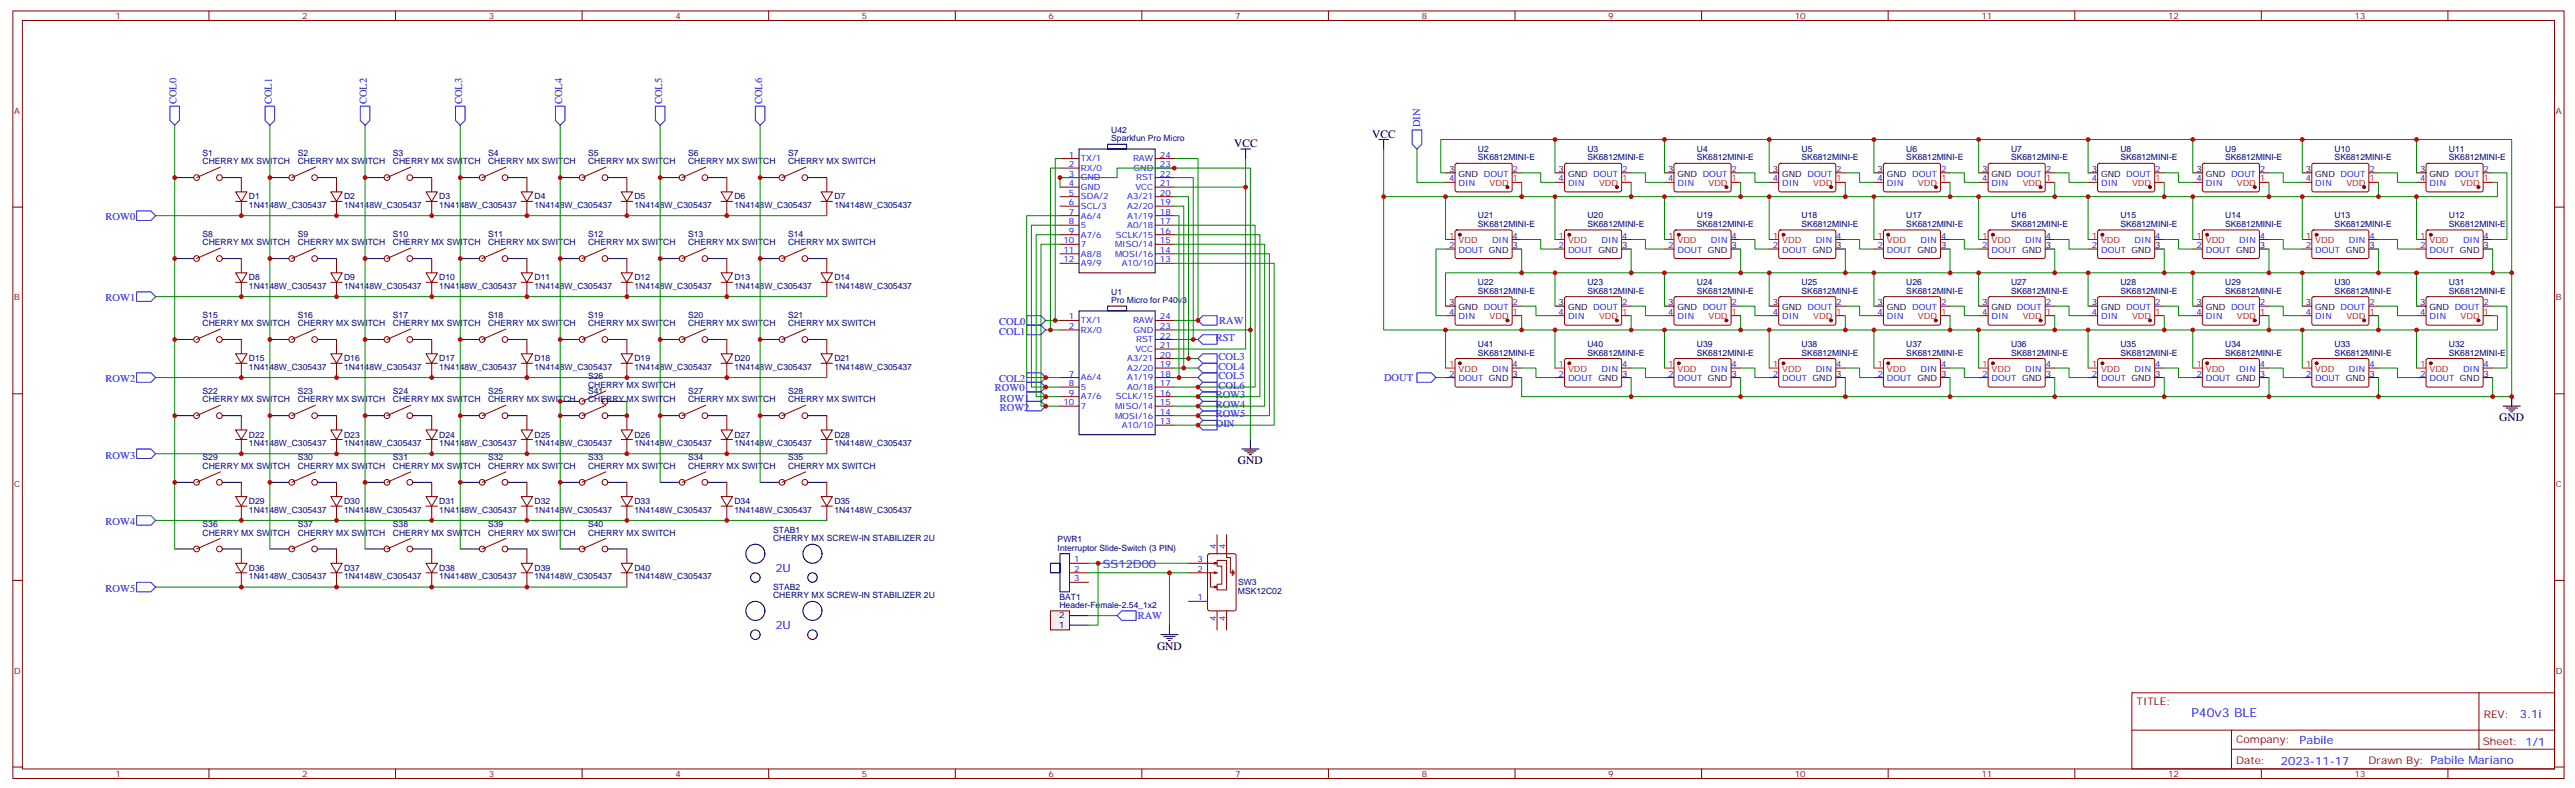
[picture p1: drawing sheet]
<svg xmlns="http://www.w3.org/2000/svg" width="954mm" height="292mm" viewBox="0 0 954 292" stroke-linecap="round" stroke-linejoin="round" font-family="sans-serif">
<defs><g id="words">
<text font-size="4.6" fill="#00f" x="812.1" y="265.7">P40v3 BLE</text>
<g font-size="4.2">
<text x="508.5" y="51">VCC</text>
<text x="457.4" y="54.5">VCC</text>
<text x="926.2" y="156.1">GND</text>
<text x="458.8" y="172">GND</text>
<text x="428.8" y="240.8">GND</text>
</g>
<g font-size="4.2" fill="#00f">
<text x="287.3" y="211.8">2U</text>
<text x="408.7" y="210.4">SS12D00</text>
<text x="287.3" y="233">2U</text>
<text x="933.8" y="265.9">3.1i</text>
<text x="852.2" y="275.5">Pabile</text>
<text x="845.3" y="283.3">2023-11-17</text>
</g>
<g font-size="3.9" fill="#00f">
<text x="65.4" y="38.7" transform="rotate(-90 65.4 38.7)">COL0</text>
<text x="100.7" y="38.7" transform="rotate(-90 100.7 38.7)">COL1</text>
<text x="136" y="38.7" transform="rotate(-90 136 38.7)">COL2</text>
<text x="171.3" y="38.7" transform="rotate(-90 171.3 38.7)">COL3</text>
<text x="208.3" y="38.7" transform="rotate(-90 208.3 38.7)">COL4</text>
<text x="245.4" y="38.7" transform="rotate(-90 245.4 38.7)">COL5</text>
<text x="282.4" y="38.7" transform="rotate(-90 282.4 38.7)">COL6</text>
<text x="526.3" y="47.1" transform="rotate(-90 526.3 47.1)">DIN</text>
<text x="39.2" y="81.7">ROW0</text>
<text x="39.2" y="111.7">ROW1</text>
<text x="370.3" y="120.5">COL0</text>
<text x="370.3" y="124">COL1</text>
<text x="451.9" y="120.2">RAW</text>
<text x="450.6" y="126.4">RST</text>
<text x="451.6" y="133.5">COL3</text>
<text x="451.6" y="137.1">COL4</text>
<text x="39.2" y="141.6">ROW2</text>
<text x="370.3" y="141.6">COL2</text>
<text x="451.6" y="140.6">COL5</text>
<text x="512.9" y="141.1">DOUT</text>
<text x="368.7" y="144.7">ROW0</text>
<text x="370.5" y="148.8">ROW1</text>
<text x="450.6" y="147.5">ROW3</text>
<text x="451.6" y="144.1">COL6</text>
<text x="370.5" y="152.4">ROW2</text>
<text x="450.6" y="151.1">ROW4</text>
<text x="450.6" y="154.6">ROW5</text>
<text x="450.6" y="158.1">DIN</text>
<text x="39.2" y="169.9">ROW3</text>
<text x="39.2" y="194.6">ROW4</text>
<text x="39.2" y="219.3">ROW5</text>
<text x="421.6" y="229.4">RAW</text>
</g>
<g font-size="3.9" fill="#800">
<text x="791.8" y="261.2">TITLE:</text>
<text x="920.4" y="265.9">REV:</text>
<text x="828.7" y="275.4">Company:</text>
<text x="920.1" y="276">Sheet: 1/1</text>
<text x="828.7" y="283.1">Date:</text>
<text x="877.8" y="283.2">Drawn By: Pabile Mariano</text>
</g>
<g font-size="3.2" fill="#800">
<text x="42.9" y="7.1">1</text>
<text x="112" y="7.1">2</text>
<text x="181.2" y="7.1">3</text>
<text x="250.3" y="7.1">4</text>
<text x="319.4" y="7.1">5</text>
<text x="388.6" y="7.1">6</text>
<text x="457.7" y="7.1">7</text>
<text x="526.9" y="7.1">8</text>
<text x="596" y="7.1">9</text>
<text x="665.2" y="7.1">10</text>
<text x="734.3" y="7.1">11</text>
<text x="803.5" y="7.1">12</text>
<text x="872.6" y="7.1">13</text>
<text x="5.3" y="42.2">A</text>
<text x="947.2" y="42.2">A</text>
<text x="5.3" y="111.3">B</text>
<text x="947.2" y="111.3">B</text>
<text x="5.3" y="180.4">C</text>
<text x="947.2" y="180.4">C</text>
<text x="5.3" y="249.6">D</text>
<text x="947.2" y="249.6">D</text>
<text x="42.9" y="287.9">1</text>
<text x="112" y="287.9">2</text>
<text x="181.2" y="287.9">3</text>
<text x="250.3" y="287.9">4</text>
<text x="319.4" y="287.9">5</text>
<text x="388.6" y="287.9">6</text>
<text x="457.7" y="287.9">7</text>
<text x="526.9" y="287.9">8</text>
<text x="596" y="287.9">9</text>
<text x="665.2" y="287.9">10</text>
<text x="734.3" y="287.9">11</text>
<text x="803.5" y="287.9">12</text>
<text x="872.6" y="287.9">13</text>
</g>
<g font-size="3.2" fill="#000080">
<text x="411.8" y="52.4">Sparkfun Pro Micro</text>
<text x="411.8" y="49.3">U42</text>
<text x="75.1" y="57.7">S1</text>
<text x="110.3" y="57.7">S2</text>
<text x="145.6" y="57.7">S3</text>
<text x="180.9" y="57.7">S4</text>
<text x="217.9" y="57.7">S5</text>
<text x="255" y="57.7">S6</text>
<text x="292" y="57.7">S7</text>
<text x="547.7" y="59.4">SK6812MINI-E</text>
<text x="547.7" y="56.2">U2</text>
<text x="588.3" y="59.4">SK6812MINI-E</text>
<text x="588.3" y="56.2">U3</text>
<text x="628.8" y="59.4">SK6812MINI-E</text>
<text x="628.8" y="56.2">U4</text>
<text x="667.6" y="59.4">SK6812MINI-E</text>
<text x="667.6" y="56.2">U5</text>
<text x="706.4" y="59.4">SK6812MINI-E</text>
<text x="706.4" y="56.2">U6</text>
<text x="745.3" y="59.4">SK6812MINI-E</text>
<text x="745.3" y="56.2">U7</text>
<text x="785.8" y="59.4">SK6812MINI-E</text>
<text x="785.8" y="56.2">U8</text>
<text x="824.6" y="59.4">SK6812MINI-E</text>
<text x="824.6" y="56.2">U9</text>
<text x="865.2" y="59.4">SK6812MINI-E</text>
<text x="865.2" y="56.2">U10</text>
<text x="907.5" y="59.4">SK6812MINI-E</text>
<text x="907.5" y="56.2">U11</text>
<text x="75.1" y="60.9">CHERRY MX SWITCH</text>
<text x="110.3" y="60.9">CHERRY MX SWITCH</text>
<text x="145.6" y="60.9">CHERRY MX SWITCH</text>
<text x="180.9" y="60.9">CHERRY MX SWITCH</text>
<text x="217.9" y="60.9">CHERRY MX SWITCH</text>
<text x="255" y="60.9">CHERRY MX SWITCH</text>
<text x="292" y="60.9">CHERRY MX SWITCH</text>
<text x="92.3" y="77.1">1N4148W_C305437</text>
<text x="92.3" y="73.9">D1</text>
<text x="127.5" y="77.1">1N4148W_C305437</text>
<text x="127.5" y="73.9">D2</text>
<text x="162.8" y="77.1">1N4148W_C305437</text>
<text x="162.8" y="73.9">D3</text>
<text x="198.1" y="77.1">1N4148W_C305437</text>
<text x="198.1" y="73.9">D4</text>
<text x="235.1" y="77.1">1N4148W_C305437</text>
<text x="235.1" y="73.9">D5</text>
<text x="272.2" y="77.1">1N4148W_C305437</text>
<text x="272.2" y="73.9">D6</text>
<text x="309.2" y="77.1">1N4148W_C305437</text>
<text x="309.2" y="73.9">D7</text>
<text x="547.7" y="80.9">U21</text>
<text x="588.3" y="80.9">U20</text>
<text x="628.8" y="80.9">U19</text>
<text x="667.6" y="80.9">U18</text>
<text x="706.4" y="80.9">U17</text>
<text x="745.3" y="80.9">U16</text>
<text x="785.8" y="80.9">U15</text>
<text x="824.6" y="80.9">U14</text>
<text x="865.2" y="80.9">U13</text>
<text x="907.5" y="80.9">U12</text>
<text x="75.1" y="87.7">S8</text>
<text x="110.3" y="87.7">S9</text>
<text x="145.6" y="87.7">S10</text>
<text x="180.9" y="87.7">S11</text>
<text x="217.9" y="87.7">S12</text>
<text x="255" y="87.7">S13</text>
<text x="292" y="87.7">S14</text>
<text x="547.7" y="84.1">SK6812MINI-E</text>
<text x="588.3" y="84.1">SK6812MINI-E</text>
<text x="628.8" y="84.1">SK6812MINI-E</text>
<text x="667.6" y="84.1">SK6812MINI-E</text>
<text x="706.4" y="84.1">SK6812MINI-E</text>
<text x="745.3" y="84.1">SK6812MINI-E</text>
<text x="785.8" y="84.1">SK6812MINI-E</text>
<text x="824.6" y="84.1">SK6812MINI-E</text>
<text x="865.2" y="84.1">SK6812MINI-E</text>
<text x="907.5" y="84.1">SK6812MINI-E</text>
<text x="75.1" y="90.8">CHERRY MX SWITCH</text>
<text x="110.3" y="90.8">CHERRY MX SWITCH</text>
<text x="145.6" y="90.8">CHERRY MX SWITCH</text>
<text x="180.9" y="90.8">CHERRY MX SWITCH</text>
<text x="217.9" y="90.8">CHERRY MX SWITCH</text>
<text x="255" y="90.8">CHERRY MX SWITCH</text>
<text x="292" y="90.8">CHERRY MX SWITCH</text>
<text x="92.3" y="107.1">1N4148W_C305437</text>
<text x="92.3" y="103.9">D8</text>
<text x="127.5" y="107.1">1N4148W_C305437</text>
<text x="127.5" y="103.9">D9</text>
<text x="162.8" y="107.1">1N4148W_C305437</text>
<text x="162.8" y="103.9">D10</text>
<text x="198.1" y="107.1">1N4148W_C305437</text>
<text x="198.1" y="103.9">D11</text>
<text x="235.1" y="107.1">1N4148W_C305437</text>
<text x="235.1" y="103.9">D12</text>
<text x="272.2" y="107.1">1N4148W_C305437</text>
<text x="272.2" y="103.9">D13</text>
<text x="309.2" y="107.1">1N4148W_C305437</text>
<text x="309.2" y="103.9">D14</text>
<text x="547.7" y="105.6">U22</text>
<text x="588.3" y="105.6">U23</text>
<text x="628.8" y="105.6">U24</text>
<text x="667.6" y="105.6">U25</text>
<text x="706.4" y="105.6">U26</text>
<text x="745.3" y="105.6">U27</text>
<text x="785.8" y="105.6">U28</text>
<text x="824.6" y="105.6">U29</text>
<text x="865.2" y="105.6">U30</text>
<text x="907.5" y="105.6">U31</text>
<text x="411.8" y="112.4">Pro Micro for P40v3</text>
<text x="411.8" y="109.2">U1</text>
<text x="547.7" y="108.8">SK6812MINI-E</text>
<text x="588.3" y="108.8">SK6812MINI-E</text>
<text x="628.8" y="108.8">SK6812MINI-E</text>
<text x="667.6" y="108.8">SK6812MINI-E</text>
<text x="706.4" y="108.8">SK6812MINI-E</text>
<text x="745.3" y="108.8">SK6812MINI-E</text>
<text x="785.8" y="108.8">SK6812MINI-E</text>
<text x="824.6" y="108.8">SK6812MINI-E</text>
<text x="865.2" y="108.8">SK6812MINI-E</text>
<text x="907.5" y="108.8">SK6812MINI-E</text>
<text x="75.1" y="117.7">S15</text>
<text x="110.3" y="117.7">S16</text>
<text x="145.6" y="117.7">S17</text>
<text x="180.9" y="117.7">S18</text>
<text x="217.9" y="117.7">S19</text>
<text x="255" y="117.7">S20</text>
<text x="292" y="117.7">S21</text>
<text x="75.1" y="120.8">CHERRY MX SWITCH</text>
<text x="110.3" y="120.8">CHERRY MX SWITCH</text>
<text x="145.6" y="120.8">CHERRY MX SWITCH</text>
<text x="180.9" y="120.8">CHERRY MX SWITCH</text>
<text x="217.9" y="120.8">CHERRY MX SWITCH</text>
<text x="255" y="120.8">CHERRY MX SWITCH</text>
<text x="292" y="120.8">CHERRY MX SWITCH</text>
<text x="547.7" y="131.8">SK6812MINI-E</text>
<text x="547.7" y="128.5">U41</text>
<text x="588.3" y="131.8">SK6812MINI-E</text>
<text x="588.3" y="128.5">U40</text>
<text x="628.8" y="131.8">SK6812MINI-E</text>
<text x="628.8" y="128.5">U39</text>
<text x="667.6" y="131.8">SK6812MINI-E</text>
<text x="667.6" y="128.5">U38</text>
<text x="706.4" y="131.8">SK6812MINI-E</text>
<text x="706.4" y="128.5">U37</text>
<text x="745.3" y="131.8">SK6812MINI-E</text>
<text x="745.3" y="128.5">U36</text>
<text x="785.8" y="131.8">SK6812MINI-E</text>
<text x="785.8" y="128.5">U35</text>
<text x="824.6" y="131.8">SK6812MINI-E</text>
<text x="824.6" y="128.5">U34</text>
<text x="865.2" y="131.8">SK6812MINI-E</text>
<text x="865.2" y="128.5">U33</text>
<text x="907.5" y="131.8">SK6812MINI-E</text>
<text x="907.5" y="128.5">U32</text>
<text x="92.3" y="137.1">1N4148W_C305437</text>
<text x="92.3" y="133.9">D15</text>
<text x="127.5" y="137.1">1N4148W_C305437</text>
<text x="127.5" y="133.9">D16</text>
<text x="162.8" y="137.1">1N4148W_C305437</text>
<text x="162.8" y="133.9">D17</text>
<text x="198.1" y="137.1">1N4148W_C305437</text>
<text x="198.1" y="133.9">D18</text>
<text x="235.1" y="137.1">1N4148W_C305437</text>
<text x="235.1" y="133.9">D19</text>
<text x="272.2" y="137.1">1N4148W_C305437</text>
<text x="272.2" y="133.9">D20</text>
<text x="309.2" y="137.1">1N4148W_C305437</text>
<text x="309.2" y="133.9">D21</text>
<text x="217.9" y="143.8">CHERRY MX SWITCH</text>
<text x="217.9" y="140.6">S26</text>
<text x="75.1" y="149">CHERRY MX SWITCH</text>
<text x="75.1" y="145.9">S22</text>
<text x="110.3" y="149">CHERRY MX SWITCH</text>
<text x="110.3" y="145.9">S23</text>
<text x="145.6" y="149">CHERRY MX SWITCH</text>
<text x="145.6" y="145.9">S24</text>
<text x="180.9" y="149">CHERRY MX SWITCH</text>
<text x="180.9" y="145.9">S25</text>
<text x="217.9" y="149">CHERRY MX SWITCH</text>
<text x="217.9" y="145.9">S41</text>
<text x="255" y="149">CHERRY MX SWITCH</text>
<text x="255" y="145.9">S27</text>
<text x="292" y="149">CHERRY MX SWITCH</text>
<text x="292" y="145.9">S28</text>
<text x="92.3" y="165.3">1N4148W_C305437</text>
<text x="92.3" y="162.1">D22</text>
<text x="127.5" y="165.3">1N4148W_C305437</text>
<text x="127.5" y="162.1">D23</text>
<text x="162.8" y="165.3">1N4148W_C305437</text>
<text x="162.8" y="162.1">D24</text>
<text x="198.1" y="165.3">1N4148W_C305437</text>
<text x="198.1" y="162.1">D25</text>
<text x="235.1" y="165.3">1N4148W_C305437</text>
<text x="235.1" y="162.1">D26</text>
<text x="272.2" y="165.3">1N4148W_C305437</text>
<text x="272.2" y="162.1">D27</text>
<text x="309.2" y="165.3">1N4148W_C305437</text>
<text x="309.2" y="162.1">D28</text>
<text x="75.1" y="173.7">CHERRY MX SWITCH</text>
<text x="75.1" y="170.6">S29</text>
<text x="110.3" y="173.7">CHERRY MX SWITCH</text>
<text x="110.3" y="170.6">S30</text>
<text x="145.6" y="173.7">CHERRY MX SWITCH</text>
<text x="145.6" y="170.6">S31</text>
<text x="180.9" y="173.7">CHERRY MX SWITCH</text>
<text x="180.9" y="170.6">S32</text>
<text x="217.9" y="173.7">CHERRY MX SWITCH</text>
<text x="217.9" y="170.6">S33</text>
<text x="255" y="173.7">CHERRY MX SWITCH</text>
<text x="255" y="170.6">S34</text>
<text x="292" y="173.7">CHERRY MX SWITCH</text>
<text x="292" y="170.6">S35</text>
<text x="92.3" y="190">1N4148W_C305437</text>
<text x="92.3" y="186.8">D29</text>
<text x="127.5" y="190">1N4148W_C305437</text>
<text x="127.5" y="186.8">D30</text>
<text x="162.8" y="190">1N4148W_C305437</text>
<text x="162.8" y="186.8">D31</text>
<text x="198.1" y="190">1N4148W_C305437</text>
<text x="198.1" y="186.8">D32</text>
<text x="235.1" y="190">1N4148W_C305437</text>
<text x="235.1" y="186.8">D33</text>
<text x="272.2" y="190">1N4148W_C305437</text>
<text x="272.2" y="186.8">D34</text>
<text x="309.2" y="190">1N4148W_C305437</text>
<text x="309.2" y="186.8">D35</text>
<text x="75.1" y="195.3">S36</text>
<text x="110.3" y="195.3">S37</text>
<text x="145.6" y="195.3">S38</text>
<text x="180.9" y="195.3">S39</text>
<text x="217.9" y="195.3">S40</text>
<text x="286.5" y="197.4">STAB1</text>
<text x="75.1" y="198.4">CHERRY MX SWITCH</text>
<text x="110.3" y="198.4">CHERRY MX SWITCH</text>
<text x="145.6" y="198.4">CHERRY MX SWITCH</text>
<text x="180.9" y="198.4">CHERRY MX SWITCH</text>
<text x="217.9" y="198.4">CHERRY MX SWITCH</text>
<text x="286.5" y="200.6">CHERRY MX SCREW-IN STABILIZER 2U</text>
<text x="391.9" y="200.9">PWR1</text>
<text x="391.9" y="204.1">Interruptor Slide-Switch (3 PIN)</text>
<text x="92.3" y="214.7">1N4148W_C305437</text>
<text x="92.3" y="211.5">D36</text>
<text x="127.5" y="214.7">1N4148W_C305437</text>
<text x="127.5" y="211.5">D37</text>
<text x="162.8" y="214.7">1N4148W_C305437</text>
<text x="162.8" y="211.5">D38</text>
<text x="198.1" y="214.7">1N4148W_C305437</text>
<text x="198.1" y="211.5">D39</text>
<text x="235.1" y="214.7">1N4148W_C305437</text>
<text x="235.1" y="211.5">D40</text>
<text x="286.5" y="221.7">CHERRY MX SCREW-IN STABILIZER 2U</text>
<text x="286.5" y="218.5">STAB2</text>
<text x="458.8" y="220">MSK12C02</text>
<text x="458.8" y="216.8">SW3</text>
<text x="392.6" y="225.2">Header-Female-2.54_1x2</text>
<text x="392.6" y="222.1">BAT1</text>
</g>
<g font-size="3.2" fill="#00f">
<text x="396.1" y="58.4">1</text>
<text x="400.6" y="59.8">TX/1</text>
<text x="419.9" y="59.8">RAW</text>
<text x="429.9" y="58.4">24</text>
<text x="396.1" y="61.9">2</text>
<text x="396.1" y="65.4">3</text>
<text x="400.6" y="63.3">RX/0</text>
<text x="420.1" y="63.3">GND</text>
<text x="429.9" y="61.9">23</text>
<text x="429.9" y="65.4">22</text>
<text x="560.6" y="63.7">2</text>
<text x="601.1" y="63.7">2</text>
<text x="641.7" y="63.7">2</text>
<text x="680.5" y="63.7">2</text>
<text x="719.3" y="63.7">2</text>
<text x="758.1" y="63.7">2</text>
<text x="798.7" y="63.7">2</text>
<text x="837.5" y="63.7">2</text>
<text x="878.1" y="63.7">2</text>
<text x="920.4" y="63.7">2</text>
<text x="396.1" y="69">4</text>
<text x="400.6" y="66.9">GND</text>
<text x="400.6" y="70.4">GND</text>
<text x="420.8" y="70.4">VCC</text>
<text x="421.1" y="66.9">RST</text>
<text x="429.9" y="69">21</text>
<text x="537" y="67.2">4</text>
<text x="540.5" y="69">DIN</text>
<text x="577.6" y="67.2">4</text>
<text x="581.1" y="69">DIN</text>
<text x="618.2" y="67.2">4</text>
<text x="621.7" y="69">DIN</text>
<text x="657" y="67.2">4</text>
<text x="660.5" y="69">DIN</text>
<text x="695.8" y="67.2">4</text>
<text x="699.3" y="69">DIN</text>
<text x="734.6" y="67.2">4</text>
<text x="738.1" y="69">DIN</text>
<text x="775.2" y="67.2">4</text>
<text x="778.7" y="69">DIN</text>
<text x="814" y="67.2">4</text>
<text x="817.5" y="69">DIN</text>
<text x="854.5" y="67.2">4</text>
<text x="858" y="69">DIN</text>
<text x="896.9" y="67.2">4</text>
<text x="900.4" y="69">DIN</text>
<text x="396.1" y="72.5">5</text>
<text x="396.1" y="76">6</text>
<text x="400.6" y="73.9">SDA/2</text>
<text x="400.6" y="77.4">SCL/3</text>
<text x="417.7" y="73.9">A3/21</text>
<text x="417.7" y="77.4">A2/20</text>
<text x="429.9" y="72.5">20</text>
<text x="429.9" y="76">19</text>
<text x="396.1" y="79.6">7</text>
<text x="396.1" y="83.1">8</text>
<text x="400.6" y="81">A6/4</text>
<text x="417.7" y="81">A1/19</text>
<text x="429.9" y="79.6">18</text>
<text x="429.9" y="83.1">17</text>
<text x="396.1" y="86.6">9</text>
<text x="400.6" y="84.5">5</text>
<text x="400.6" y="88">A7/6</text>
<text x="413.6" y="88">SCLK/15</text>
<text x="417.7" y="84.5">A0/18</text>
<text x="429.9" y="86.6">16</text>
<text x="560.6" y="88.4">4</text>
<text x="601.1" y="88.4">4</text>
<text x="641.7" y="88.4">4</text>
<text x="680.5" y="88.4">4</text>
<text x="719.3" y="88.4">4</text>
<text x="758.1" y="88.4">4</text>
<text x="798.7" y="88.4">4</text>
<text x="837.5" y="88.4">4</text>
<text x="878.1" y="88.4">4</text>
<text x="920.4" y="88.4">4</text>
<text x="394.1" y="90.1">10</text>
<text x="394.1" y="93.7">11</text>
<text x="400.6" y="91.5">7</text>
<text x="400.6" y="95.1">A8/8</text>
<text x="413.2" y="91.5">MISO/14</text>
<text x="413.2" y="95.1">MOSI/16</text>
<text x="429.9" y="90.1">15</text>
<text x="429.9" y="93.7">14</text>
<text x="537" y="91.9">2</text>
<text x="540.5" y="93.7">DOUT GND</text>
<text x="552.9" y="90.1">DIN</text>
<text x="577.6" y="91.9">2</text>
<text x="581.1" y="93.7">DOUT GND</text>
<text x="593.5" y="90.1">DIN</text>
<text x="618.2" y="91.9">2</text>
<text x="621.7" y="93.7">DOUT GND</text>
<text x="634.1" y="90.1">DIN</text>
<text x="657" y="91.9">2</text>
<text x="660.5" y="93.7">DOUT GND</text>
<text x="672.9" y="90.1">DIN</text>
<text x="695.8" y="91.9">2</text>
<text x="699.3" y="93.7">DOUT GND</text>
<text x="711.7" y="90.1">DIN</text>
<text x="734.6" y="91.9">2</text>
<text x="738.1" y="93.7">DOUT GND</text>
<text x="750.5" y="90.1">DIN</text>
<text x="775.2" y="91.9">2</text>
<text x="778.7" y="93.7">DOUT GND</text>
<text x="791.1" y="90.1">DIN</text>
<text x="814" y="91.9">2</text>
<text x="817.5" y="93.7">DOUT GND</text>
<text x="829.9" y="90.1">DIN</text>
<text x="854.5" y="91.9">2</text>
<text x="858" y="93.7">DOUT GND</text>
<text x="870.4" y="90.1">DIN</text>
<text x="896.9" y="91.9">2</text>
<text x="900.4" y="93.7">DOUT GND</text>
<text x="912.8" y="90.1">DIN</text>
<text x="394.1" y="97.2">12</text>
<text x="400.6" y="98.6">A9/9</text>
<text x="415.7" y="98.6">A10/10</text>
<text x="429.9" y="97.2">13</text>
<text x="560.6" y="113.1">2</text>
<text x="601.1" y="113.1">2</text>
<text x="641.7" y="113.1">2</text>
<text x="680.5" y="113.1">2</text>
<text x="719.3" y="113.1">2</text>
<text x="758.1" y="113.1">2</text>
<text x="798.7" y="113.1">2</text>
<text x="837.5" y="113.1">2</text>
<text x="878.1" y="113.1">2</text>
<text x="920.4" y="113.1">2</text>
<text x="396.1" y="118.4">1</text>
<text x="400.6" y="119.8">TX/1</text>
<text x="419.9" y="119.8">RAW</text>
<text x="429.9" y="118.4">24</text>
<text x="537" y="116.6">4</text>
<text x="540.5" y="118.4">DIN</text>
<text x="577.6" y="116.6">4</text>
<text x="581.1" y="118.4">DIN</text>
<text x="618.2" y="116.6">4</text>
<text x="621.7" y="118.4">DIN</text>
<text x="657" y="116.6">4</text>
<text x="660.5" y="118.4">DIN</text>
<text x="695.8" y="116.6">4</text>
<text x="699.3" y="118.4">DIN</text>
<text x="734.6" y="116.6">4</text>
<text x="738.1" y="118.4">DIN</text>
<text x="775.2" y="116.6">4</text>
<text x="778.7" y="118.4">DIN</text>
<text x="814" y="116.6">4</text>
<text x="817.5" y="118.4">DIN</text>
<text x="854.5" y="116.6">4</text>
<text x="858" y="118.4">DIN</text>
<text x="896.9" y="116.6">4</text>
<text x="900.4" y="118.4">DIN</text>
<text x="396.1" y="121.9">2</text>
<text x="400.6" y="123.3">RX/0</text>
<text x="420.1" y="123.3">GND</text>
<text x="429.9" y="121.9">23</text>
<text x="429.9" y="125.4">22</text>
<text x="420.8" y="130.4">VCC</text>
<text x="421.1" y="126.8">RST</text>
<text x="429.9" y="128.9">21</text>
<text x="417.7" y="133.9">A3/21</text>
<text x="417.7" y="137.4">A2/20</text>
<text x="429.9" y="132.5">20</text>
<text x="429.9" y="136">19</text>
<text x="552.9" y="137.8">DIN</text>
<text x="560.6" y="136">4</text>
<text x="593.5" y="137.8">DIN</text>
<text x="601.1" y="136">4</text>
<text x="634.1" y="137.8">DIN</text>
<text x="641.7" y="136">4</text>
<text x="672.9" y="137.8">DIN</text>
<text x="680.5" y="136">4</text>
<text x="711.7" y="137.8">DIN</text>
<text x="719.3" y="136">4</text>
<text x="750.5" y="137.8">DIN</text>
<text x="758.1" y="136">4</text>
<text x="791.1" y="137.8">DIN</text>
<text x="798.7" y="136">4</text>
<text x="829.9" y="137.8">DIN</text>
<text x="837.5" y="136">4</text>
<text x="870.4" y="137.8">DIN</text>
<text x="878.1" y="136">4</text>
<text x="912.8" y="137.8">DIN</text>
<text x="920.4" y="136">4</text>
<text x="396.1" y="139.5">7</text>
<text x="396.1" y="143.1">8</text>
<text x="400.6" y="140.9">A6/4</text>
<text x="417.7" y="140.9">A1/19</text>
<text x="429.9" y="139.5">18</text>
<text x="429.9" y="143.1">17</text>
<text x="537" y="139.5">2</text>
<text x="540.5" y="141.3">DOUT GND</text>
<text x="577.6" y="139.5">2</text>
<text x="581.1" y="141.3">DOUT GND</text>
<text x="618.2" y="139.5">2</text>
<text x="621.7" y="141.3">DOUT GND</text>
<text x="657" y="139.5">2</text>
<text x="660.5" y="141.3">DOUT GND</text>
<text x="695.8" y="139.5">2</text>
<text x="699.3" y="141.3">DOUT GND</text>
<text x="734.6" y="139.5">2</text>
<text x="738.1" y="141.3">DOUT GND</text>
<text x="775.2" y="139.5">2</text>
<text x="778.7" y="141.3">DOUT GND</text>
<text x="814" y="139.5">2</text>
<text x="817.5" y="141.3">DOUT GND</text>
<text x="854.5" y="139.5">2</text>
<text x="858" y="141.3">DOUT GND</text>
<text x="896.9" y="139.5">2</text>
<text x="900.4" y="141.3">DOUT GND</text>
<text x="396.1" y="146.6">9</text>
<text x="400.6" y="144.5">5</text>
<text x="400.6" y="148">A7/6</text>
<text x="413.6" y="148">SCLK/15</text>
<text x="417.7" y="144.5">A0/18</text>
<text x="429.9" y="146.6">16</text>
<text x="394.1" y="150.1">10</text>
<text x="400.6" y="151.5">7</text>
<text x="413.2" y="151.5">MISO/14</text>
<text x="413.2" y="155">MOSI/16</text>
<text x="429.9" y="150.1">15</text>
<text x="429.9" y="153.6">14</text>
<text x="415.7" y="158.6">A10/10</text>
<text x="429.9" y="157.2">13</text>
<text x="450.7" y="203.4" transform="rotate(-90 450.7 203.4)">4</text>
<text x="454.2" y="203.4" transform="rotate(-90 454.2 203.4)">4</text>
<text x="398.1" y="208.3">1</text>
<text x="443.7" y="208.3">3</text>
<text x="398.1" y="211.8">2</text>
<text x="398.1" y="215.4">3</text>
<text x="443.7" y="211.8">2</text>
<text x="443.7" y="222.4">1</text>
<text x="450.7" y="230.1" transform="rotate(-90 450.7 230.1)">4</text>
<text x="454.2" y="230.1" transform="rotate(-90 454.2 230.1)">4</text>
</g>
<g font-size="3.2">
<text x="537" y="63.7">3</text>
<text x="540.5" y="65.4">GND DOUT</text>
<text x="577.6" y="63.7">3</text>
<text x="581.1" y="65.4">GND DOUT</text>
<text x="618.2" y="63.7">3</text>
<text x="621.7" y="65.4">GND DOUT</text>
<text x="657" y="63.7">3</text>
<text x="660.5" y="65.4">GND DOUT</text>
<text x="695.8" y="63.7">3</text>
<text x="699.3" y="65.4">GND DOUT</text>
<text x="734.6" y="63.7">3</text>
<text x="738.1" y="65.4">GND DOUT</text>
<text x="775.2" y="63.7">3</text>
<text x="778.7" y="65.4">GND DOUT</text>
<text x="814" y="63.7">3</text>
<text x="817.5" y="65.4">GND DOUT</text>
<text x="854.5" y="63.7">3</text>
<text x="858" y="65.4">GND DOUT</text>
<text x="896.9" y="63.7">3</text>
<text x="900.4" y="65.4">GND DOUT</text>
<text x="560.6" y="91.9">3</text>
<text x="601.1" y="91.9">3</text>
<text x="641.7" y="91.9">3</text>
<text x="680.5" y="91.9">3</text>
<text x="719.3" y="91.9">3</text>
<text x="758.1" y="91.9">3</text>
<text x="798.7" y="91.9">3</text>
<text x="837.5" y="91.9">3</text>
<text x="878.1" y="91.9">3</text>
<text x="920.4" y="91.9">3</text>
<text x="537" y="113.1">3</text>
<text x="577.6" y="113.1">3</text>
<text x="618.2" y="113.1">3</text>
<text x="657" y="113.1">3</text>
<text x="695.8" y="113.1">3</text>
<text x="734.6" y="113.1">3</text>
<text x="775.2" y="113.1">3</text>
<text x="814" y="113.1">3</text>
<text x="854.5" y="113.1">3</text>
<text x="896.9" y="113.1">3</text>
<text x="540.5" y="114.8">GND DOUT</text>
<text x="581.1" y="114.8">GND DOUT</text>
<text x="621.7" y="114.8">GND DOUT</text>
<text x="660.5" y="114.8">GND DOUT</text>
<text x="699.3" y="114.8">GND DOUT</text>
<text x="738.1" y="114.8">GND DOUT</text>
<text x="778.7" y="114.8">GND DOUT</text>
<text x="817.5" y="114.8">GND DOUT</text>
<text x="858" y="114.8">GND DOUT</text>
<text x="900.4" y="114.8">GND DOUT</text>
<text x="560.6" y="139.5">3</text>
<text x="601.1" y="139.5">3</text>
<text x="641.7" y="139.5">3</text>
<text x="680.5" y="139.5">3</text>
<text x="719.3" y="139.5">3</text>
<text x="758.1" y="139.5">3</text>
<text x="798.7" y="139.5">3</text>
<text x="837.5" y="139.5">3</text>
<text x="878.1" y="139.5">3</text>
<text x="920.4" y="139.5">3</text>
<text x="392.6" y="232.7">1</text>
<text x="392.6" y="229.1">2</text>
</g>
<g font-size="3.2" fill="#f00">
<text x="552" y="69">VDD</text>
<text x="560.6" y="67.2">1</text>
<text x="592.6" y="69">VDD</text>
<text x="601.1" y="67.2">1</text>
<text x="633.2" y="69">VDD</text>
<text x="641.7" y="67.2">1</text>
<text x="672" y="69">VDD</text>
<text x="680.5" y="67.2">1</text>
<text x="710.8" y="69">VDD</text>
<text x="719.3" y="67.2">1</text>
<text x="749.6" y="69">VDD</text>
<text x="758.1" y="67.2">1</text>
<text x="790.1" y="69">VDD</text>
<text x="798.7" y="67.2">1</text>
<text x="829" y="69">VDD</text>
<text x="837.5" y="67.2">1</text>
<text x="869.5" y="69">VDD</text>
<text x="878.1" y="67.2">1</text>
<text x="911.9" y="69">VDD</text>
<text x="920.4" y="67.2">1</text>
<text x="537" y="88.4">1</text>
<text x="577.6" y="88.4">1</text>
<text x="618.2" y="88.4">1</text>
<text x="657" y="88.4">1</text>
<text x="695.8" y="88.4">1</text>
<text x="734.6" y="88.4">1</text>
<text x="775.2" y="88.4">1</text>
<text x="814" y="88.4">1</text>
<text x="854.5" y="88.4">1</text>
<text x="896.9" y="88.4">1</text>
<text x="540.5" y="90.1">VDD</text>
<text x="581.1" y="90.1">VDD</text>
<text x="621.7" y="90.1">VDD</text>
<text x="660.5" y="90.1">VDD</text>
<text x="699.3" y="90.1">VDD</text>
<text x="738.1" y="90.1">VDD</text>
<text x="778.7" y="90.1">VDD</text>
<text x="817.5" y="90.1">VDD</text>
<text x="858" y="90.1">VDD</text>
<text x="900.4" y="90.1">VDD</text>
<text x="552" y="118.4">VDD</text>
<text x="560.6" y="116.6">1</text>
<text x="592.6" y="118.4">VDD</text>
<text x="601.1" y="116.6">1</text>
<text x="633.2" y="118.4">VDD</text>
<text x="641.7" y="116.6">1</text>
<text x="672" y="118.4">VDD</text>
<text x="680.5" y="116.6">1</text>
<text x="710.8" y="118.4">VDD</text>
<text x="719.3" y="116.6">1</text>
<text x="749.6" y="118.4">VDD</text>
<text x="758.1" y="116.6">1</text>
<text x="790.1" y="118.4">VDD</text>
<text x="798.7" y="116.6">1</text>
<text x="829" y="118.4">VDD</text>
<text x="837.5" y="116.6">1</text>
<text x="869.5" y="118.4">VDD</text>
<text x="878.1" y="116.6">1</text>
<text x="911.9" y="118.4">VDD</text>
<text x="920.4" y="116.6">1</text>
<text x="537" y="136">1</text>
<text x="540.5" y="137.8">VDD</text>
<text x="577.6" y="136">1</text>
<text x="581.1" y="137.8">VDD</text>
<text x="618.2" y="136">1</text>
<text x="621.7" y="137.8">VDD</text>
<text x="657" y="136">1</text>
<text x="660.5" y="137.8">VDD</text>
<text x="695.8" y="136">1</text>
<text x="699.3" y="137.8">VDD</text>
<text x="734.6" y="136">1</text>
<text x="738.1" y="137.8">VDD</text>
<text x="775.2" y="136">1</text>
<text x="778.7" y="137.8">VDD</text>
<text x="814" y="136">1</text>
<text x="817.5" y="137.8">VDD</text>
<text x="854.5" y="136">1</text>
<text x="858" y="137.8">VDD</text>
<text x="896.9" y="136">1</text>
<text x="900.4" y="137.8">VDD</text>
</g>
</g></defs>
<g fill="none" stroke="#870000" stroke-width=".37">
<path d="M4.8 4.1h945.4v284.3h-945.4zM8.3 7.6h938.4v277.3h-938.4zM77.4 4.1v3.5M146.6 4.1v3.5M215.7 4.1v3.5M284.9 4.1v3.5M354 4.1v3.5M423.2 4.1v3.5M492.3 4.1v3.5M561.4 4.1v3.5M630.6 4.1v3.5M699.7 4.1v3.5"/>
<path d="M768.9 4.1v3.5M838 4.1v3.5M907.2 4.1v3.5M4.8 76.7h3.5M81.7 61.9l-8.9 3.9M87.3 71.1h4.2l-2.1 3.5zM87.3 74.6h4.2M89.4 65.8v5.3M89.4 74.6v5.3M116.9 61.9l-8.8 3.9M122.6 71.1h4.2l-2.1 3.5zM122.6 74.6h4.2"/>
<path d="M124.7 65.8v5.3M124.7 74.6v5.3M152.2 61.9l-8.8 3.9M157.9 71.1h4.2l-2.1 3.5zM157.9 74.6h4.2M160 65.8v5.3M160 74.6v5.3M187.5 61.9l-8.8 3.9M193.1 71.1h4.3l-2.1 3.5zM193.1 74.6h4.3M195.3 65.8v5.3M195.3 74.6v5.3"/>
<path d="M224.5 61.9l-8.8 3.9M230.2 71.1h4.2l-2.1 3.5zM230.2 74.6h4.2M232.3 65.8v5.3M232.3 74.6v5.3M261.6 61.9l-8.8 3.9M267.2 71.1h4.3l-2.2 3.5zM267.2 74.6h4.3M269.3 65.8v5.3M269.3 74.6v5.3M298.6 61.9l-8.8 3.9M304.3 71.1h4.2l-2.1 3.5z"/>
<path d="M304.3 74.6h4.2M306.4 65.8v5.3M306.4 74.6v5.3M535.7 67.6h3.5M539.5 60.7l.4-.2 20.1 .1 .4 .6-.1 9.5-.6 .4-20-.1-.5-.6v-9.2zM560.4 64h3.5M576.3 67.6h3.5M580 60.7l.5-.2 20 .1 .5 .6-.1 9.5-.6 .4-20.1-.1-.4-.6v-9.2zM601 64h3.5M616.8 67.6h3.6M620.6 60.7l.5-.2 20 .1 .4 .6v9.5l-.7 .4-20-.1-.4-.6v-9.2zM641.5 64h3.6"/>
<path d="M655.6 67.6h3.6M659.4 60.7l.5-.2 20 .1 .4 .6v9.5l-.7 .4-20-.1-.4-.6v-9.2zM680.3 64h3.6M694.4 67.6h3.6M698.2 60.7l.5-.2 20 .1 .4 .6v9.5l-.7 .4-20-.1-.4-.6v-9.2zM719.1 64h3.6M733.2 67.6h3.6M737 60.7l.5-.2 20 .1 .4 .6v9.5l-.7 .4-20-.1-.4-.6v-9.2zM757.9 64h3.6M773.8 67.6h3.5M777.6 60.7l.5-.2 20 .1 .4 .6-.1 9.5-.6 .4-20-.1-.5-.6v-9.2zM798.5 64h3.5"/>
<path d="M812.6 67.6h3.6M816.4 60.7l.5-.2 20 .1 .4 .6v9.5l-.7 .4-20-.1-.4-.6v-9.2zM837.3 64h3.5M853.2 67.6h3.5M857 60.7l.4-.2 20.1 .1 .4 .6-.1 9.5-.6 .4-20-.1-.5-.6v-9.2zM877.9 64h3.5M895.5 67.6h3.6M899.3 60.7l.5-.2 20 .1 .4 .6v9.5l-.7 .4-20-.1-.4-.6v-9.2zM920.2 64h3.5M946.7 76.7h3.5M81.7 91.9l-8.9 3.9M89.4 95.8v5.3"/>
<path d="M116.9 91.9l-8.8 3.9M124.7 95.8v5.3M152.2 91.9l-8.8 3.9M160 95.8v5.3M187.5 91.9l-8.8 3.9M195.3 95.8v5.3M224.5 91.9l-8.8 3.9M232.3 95.8v5.3M261.6 91.9l-8.8 3.9M269.3 95.8v5.3M298.6 91.9l-8.8 3.9M306.4 95.8v5.3"/>
<path d="M535.7 92.3h3.5M539.5 85.4l.4-.2 20.1 .1 .4 .6-.1 9.4-.6 .5-20-.1-.5-.6v-9.2zM560.4 88.7h3.5M576.3 92.3h3.5M580 85.4l.5-.2 20 .1 .5 .6-.1 9.4-.6 .5-20.1-.1-.4-.6v-9.2zM601 88.7h3.5M616.8 92.3h3.6M620.6 85.4l.5-.2 20 .1 .4 .6v9.4l-.7 .5-20-.1-.4-.6v-9.2zM641.5 88.7h3.6M655.6 92.3h3.6M659.4 85.4l.5-.2 20 .1 .4 .6v9.4l-.7 .5-20-.1-.4-.6v-9.2zM680.3 88.7h3.6"/>
<path d="M694.4 92.3h3.6M698.2 85.4l.5-.2 20 .1 .4 .6v9.4l-.7 .5-20-.1-.4-.6v-9.2zM719.1 88.7h3.6M733.2 92.3h3.6M737 85.4l.5-.2 20 .1 .4 .6v9.4l-.7 .5-20-.1-.4-.6v-9.2zM757.9 88.7h3.6M773.8 92.3h3.5M777.6 85.4l.5-.2 20 .1 .4 .6-.1 9.4-.6 .5-20-.1-.5-.6v-9.2zM798.5 88.7h3.5M812.6 92.3h3.6M816.4 85.4l.5-.2 20 .1 .4 .6v9.4l-.7 .5-20-.1-.4-.6v-9.2zM837.3 88.7h3.5"/>
<path d="M853.2 92.3h3.5M857 85.4l.4-.2 20.1 .1 .4 .6-.1 9.4-.6 .5-20-.1-.5-.6v-9.2zM877.9 88.7h3.5M895.5 92.3h3.6M899.3 85.4l.5-.2 20 .1 .4 .6v9.4l-.7 .5-20-.1-.4-.6v-9.2zM920.2 88.7h3.5M87.3 101.1h4.2l-2.1 3.5zM87.3 104.6h4.2M89.4 104.6v5.3M122.6 101.1h4.2l-2.1 3.5zM122.6 104.6h4.2M124.7 104.6v5.3"/>
<path d="M157.9 101.1h4.2l-2.1 3.5zM157.9 104.6h4.2M160 104.6v5.3M193.1 101.1h4.3l-2.1 3.5zM193.1 104.6h4.3M195.3 104.6v5.3M230.2 101.1h4.2l-2.1 3.5zM230.2 104.6h4.2M232.3 104.6v5.3M267.2 101.1h4.3l-2.2 3.5zM267.2 104.6h4.3M269.3 104.6v5.3"/>
<path d="M304.3 101.1h4.2l-2.1 3.5zM304.3 104.6h4.2M306.4 104.6v5.3M392.8 118.7h7.1M428.1 118.7h7.1M535.7 116.9h3.5M539.5 110.1l.4-.2h20.1l.4 .7-.1 9.4-.6 .5-20-.1-.5-.6v-9.2zM560.4 113.4h3.5M576.3 116.9h3.5M580 110.1l.5-.2h20l.5 .7-.1 9.4-.6 .5-20.1-.1-.4-.6v-9.2zM601 113.4h3.5M616.8 116.9h3.6"/>
<path d="M620.6 110.1l.5-.2h20l.4 .7v9.4l-.7 .5-20-.1-.4-.6v-9.2zM641.5 113.4h3.6M655.6 116.9h3.6M659.4 110.1l.5-.2h20l.4 .7v9.4l-.7 .5-20-.1-.4-.6v-9.2zM680.3 113.4h3.6M694.4 116.9h3.6M698.2 110.1l.5-.2h20l.4 .7v9.4l-.7 .5-20-.1-.4-.6v-9.2zM719.1 113.4h3.6M733.2 116.9h3.6M737 110.1l.5-.2h20l.4 .7v9.4l-.7 .5-20-.1-.4-.6v-9.2zM757.9 113.4h3.6M773.8 116.9h3.5"/>
<path d="M777.6 110.1l.5-.2h20l.4 .7-.1 9.4-.6 .5-20-.1-.5-.6v-9.2zM798.5 113.4h3.5M812.6 116.9h3.6M816.4 110.1l.5-.2h20l.4 .7v9.4l-.7 .5-20-.1-.4-.6v-9.2zM837.3 113.4h3.5M853.2 116.9h3.5M857 110.1l.4-.2h20.1l.4 .7-.1 9.4-.6 .5-20-.1-.5-.6v-9.2zM877.9 113.4h3.5M895.5 116.9h3.6M899.3 110.1l.5-.2h20l.4 .7v9.4l-.7 .5-20-.1-.4-.6v-9.2zM920.2 113.4h3.5M73.9 125.8a1.06 1.06 0 0 0-1.5-1 1.06 1.06 0 0 0-.3 1.8 1.06 1.06 0 0 0 1.8-.5v-.3"/>
<path d="M81.7 121.9l-8.9 3.9M82.4 125.8a1.06 1.06 0 0 0-1.5-1 1.06 1.06 0 0 0-.3 1.8 1.06 1.06 0 0 0 1.7-.5l.1-.3M87.3 131.1h4.2l-2.1 3.5zM87.3 134.6h4.2M89.4 125.8v5.3M89.4 134.6v5.3M109.2 125.8a1.06 1.06 0 0 0-1.5-1 1.06 1.06 0 0 0-.3 1.8 1.06 1.06 0 0 0 1.7-.5l.1-.3M116.9 121.9l-8.8 3.9M117.7 125.8a1.06 1.06 0 0 0-1.5-1 1.06 1.06 0 0 0-.3 1.8 1.06 1.06 0 0 0 1.7-.5l.1-.3M122.6 131.1h4.2l-2.1 3.5zM122.6 134.6h4.2M124.7 125.8v5.3"/>
<path d="M124.7 134.6v5.3M144.5 125.8a1.06 1.06 0 0 0-1.5-1 1.06 1.06 0 0 0-.3 1.8 1.06 1.06 0 0 0 1.7-.5l.1-.3M152.2 121.9l-8.8 3.9M152.9 125.8a1.06 1.06 0 0 0-1.5-1 1.06 1.06 0 0 0-.2 1.8 1.06 1.06 0 0 0 1.7-.5v-.3M157.9 131.1h4.2l-2.1 3.5zM157.9 134.6h4.2M160 125.8v5.3M160 134.6v5.3M179.7 125.8a1.06 1.06 0 0 0-1.4-1 1.06 1.06 0 0 0-.3 1.8 1.06 1.06 0 0 0 1.7-.5v-.3M187.5 121.9l-8.8 3.9M188.2 125.8a1.06 1.06 0 0 0-1.5-1 1.06 1.06 0 0 0-.3 1.8 1.06 1.06 0 0 0 1.8-.5v-.3M193.1 131.1h4.3l-2.1 3.5z"/>
<path d="M193.1 134.6h4.3M195.3 125.8v5.3M195.3 134.6v5.3M216.8 125.8a1.06 1.06 0 0 0-1.5-1 1.06 1.06 0 0 0-.3 1.8 1.06 1.06 0 0 0 1.7-.5l.1-.3M224.5 121.9l-8.8 3.9M225.2 125.8a1.06 1.06 0 0 0-1.4-1 1.06 1.06 0 0 0-.3 1.8 1.06 1.06 0 0 0 1.7-.5v-.3M230.2 131.1h4.2l-2.1 3.5zM230.2 134.6h4.2M232.3 125.8v5.3M232.3 134.6v5.3M253.8 125.8a1.06 1.06 0 0 0-1.5-1 1.06 1.06 0 0 0-.2 1.8 1.06 1.06 0 0 0 1.7-.5v-.3M261.6 121.9l-8.8 3.9"/>
<path d="M262.3 125.8a1.06 1.06 0 0 0-1.5-1 1.06 1.06 0 0 0-.3 1.8 1.06 1.06 0 0 0 1.7-.5l.1-.3M267.2 131.1h4.3l-2.2 3.5zM267.2 134.6h4.3M269.3 125.8v5.3M269.3 134.6v5.3M290.9 125.8a1.06 1.06 0 0 0-1.5-1 1.06 1.06 0 0 0-.3 1.8 1.06 1.06 0 0 0 1.7-.5l.1-.3M298.6 121.9l-8.8 3.9M299.3 125.8a1.06 1.06 0 0 0-1.5-1 1.06 1.06 0 0 0-.2 1.8 1.06 1.06 0 0 0 1.7-.5v-.3M304.3 131.1h4.2l-2.1 3.5zM304.3 134.6h4.2M306.4 125.8v5.3M306.4 134.6v5.3"/>
<path d="M392.8 122.2h7.1M392.8 139.9h7.1M428.1 122.2h7.1M428.1 139.9h7.1M428.1 125.8h7.1M428.1 129.3h7.1M428.1 132.8h7.1M428.1 136.3h7.1M535.7 139.9h3.5M539.5 133l.4-.2 20.1 .1 .4 .6-.1 9.5-.6 .4-20-.1-.5-.6v-9.2zM560.4 136.3h3.5M576.3 139.9h3.5"/>
<path d="M580 133l.5-.2 20 .1 .5 .6-.1 9.5-.6 .4-20.1-.1-.4-.6v-9.2zM601 136.3h3.5M616.8 139.9h3.6M620.6 133l.5-.2 20 .1 .4 .6v9.5l-.7 .4-20-.1-.4-.6v-9.2zM641.5 136.3h3.6M655.6 139.9h3.6M659.4 133l.5-.2 20 .1 .4 .6v9.5l-.7 .4-20-.1-.4-.6v-9.2zM680.3 136.3h3.6M694.4 139.9h3.6M698.2 133l.5-.2 20 .1 .4 .6v9.5l-.7 .4-20-.1-.4-.6v-9.2zM719.1 136.3h3.6M733.2 139.9h3.6"/>
<path d="M737 133l.5-.2 20 .1 .4 .6v9.5l-.7 .4-20-.1-.4-.6v-9.2zM757.9 136.3h3.6M773.8 139.9h3.5M777.6 133l.5-.2 20 .1 .4 .6-.1 9.5-.6 .4-20-.1-.5-.6v-9.2zM798.5 136.3h3.5M812.6 139.9h3.6M816.4 133l.5-.2 20 .1 .4 .6v9.5l-.7 .4-20-.1-.4-.6v-9.2zM837.3 136.3h3.5M853.2 139.9h3.5M857 133l.4-.2 20.1 .1 .4 .6-.1 9.5-.6 .4-20-.1-.5-.6v-9.2zM877.9 136.3h3.5M895.5 139.9h3.6"/>
<path d="M899.3 133l.5-.2 20 .1 .4 .6v9.5l-.7 .4-20-.1-.4-.6v-9.2zM920.2 136.3h3.5M4.8 145.9h3.5M81.7 150.1l-8.9 3.9M87.3 159.3h4.2l-2.1 3.5zM89.4 154v5.3M116.9 150.1l-8.8 3.9M122.6 159.3h4.2l-2.1 3.5zM124.7 154v5.3M152.2 150.1l-8.8 3.9M157.9 159.3h4.2l-2.1 3.5zM160 154v5.3"/>
<path d="M187.5 150.1l-8.8 3.9M193.1 159.3h4.3l-2.1 3.5zM195.3 154v5.3M224.5 144.8l-8.8 3.9M224.5 150.1l-8.8 3.9M230.2 159.3h4.2l-2.1 3.5zM232.3 154v5.3M261.6 150.1l-8.8 3.9M267.2 159.3h4.3l-2.2 3.5zM269.3 154v5.3M298.6 150.1l-8.8 3.9M304.3 159.3h4.2l-2.1 3.5z"/>
<path d="M306.4 154v5.3M392.8 143.4h7.1M392.8 146.9h7.1M392.8 150.5h7.1M428.1 143.4h7.1M428.1 146.9h7.1M428.1 150.5h7.1M428.1 154h7.1M428.1 157.5h7.1M946.7 145.9h3.5M81.7 174.8l-8.9 3.9M87.3 162.8h4.2"/>
<path d="M89.4 162.8v5.3M89.4 178.7v5.3M116.9 174.8l-8.8 3.9M122.6 162.8h4.2M124.7 162.8v5.3M124.7 178.7v5.3M152.2 174.8l-8.8 3.9M157.9 162.8h4.2M160 162.8v5.3M160 178.7v5.3M187.5 174.8l-8.8 3.9M193.1 162.8h4.3"/>
<path d="M195.3 162.8v5.3M195.3 178.7v5.3M224.5 174.8l-8.8 3.9M230.2 162.8h4.2M232.3 162.8v5.3M232.3 178.7v5.3M261.6 174.8l-8.8 3.9M267.2 162.8h4.3M269.3 162.8v5.3M269.3 178.7v5.3M298.6 174.8l-8.8 3.9M304.3 162.8h4.2"/>
<path d="M306.4 162.8v5.3M306.4 178.7v5.3M81.7 199.5l-8.9 3.9M87.3 184h4.2l-2.1 3.5zM87.3 187.5h4.2M89.4 187.5v5.3M116.9 199.5l-8.8 3.9M122.6 184h4.2l-2.1 3.5zM122.6 187.5h4.2M124.7 187.5v5.3M152.2 199.5l-8.8 3.9M157.9 184h4.2l-2.1 3.5z"/>
<path d="M157.9 187.5h4.2M160 187.5v5.3M187.5 199.5l-8.8 3.9M193.1 184h4.3l-2.1 3.5zM193.1 187.5h4.3M195.3 187.5v5.3M224.5 199.5l-8.8 3.9M230.2 184h4.2l-2.1 3.5zM230.2 187.5h4.2M232.3 187.5v5.3M267.2 184h4.3l-2.2 3.5zM267.2 187.5h4.3"/>
<path d="M269.3 187.5v5.3M304.3 184h4.2l-2.1 3.5zM304.3 187.5h4.2M306.4 187.5v5.3M4.8 215h3.5M87.3 208.7h4.2l-2.1 3.5zM87.3 212.2h4.2M89.4 203.4v5.3M89.4 212.2v5.3M122.6 208.7h4.2l-2.1 3.5zM122.6 212.2h4.2M124.7 203.4v5.3"/>
<path d="M124.7 212.2v5.3M157.9 208.7h4.2l-2.1 3.5zM157.9 212.2h4.2M160 203.4v5.3M160 212.2v5.3M193.1 208.7h4.3l-2.1 3.5zM193.1 212.2h4.3M195.3 203.4v5.3M195.3 212.2v5.3M230.2 208.7h4.2l-2.1 3.5zM230.2 212.2h4.2M232.3 203.4v5.3"/>
<path d="M232.3 212.2v5.3M946.7 215h3.5M790 256.6h156.7v28.3h-156.7zM918.7 256.7v20.8M790.1 270.5h156.4M827 277.5h119.5M827 270.5v14.1M4.8 284.2h3.5M77.4 284.9v3.5M146.6 284.9v3.5M215.7 284.9v3.5M284.9 284.9v3.5"/>
<path d="M354 284.9v3.5M423.2 284.9v3.5M492.3 284.9v3.5M561.4 284.9v3.5M630.6 284.9v3.5M699.7 284.9v3.5M768.9 284.9v3.5M838 284.9v3.5M907.2 284.9v3.5M946.7 284.2h3.5"/>
<circle cx="72.8" cy="65.8" r="1.06"/>
<circle cx="81.3" cy="65.8" r="1.06"/>
<circle cx="108.1" cy="65.8" r="1.06"/>
<circle cx="116.6" cy="65.8" r="1.06"/>
<circle cx="143.4" cy="65.8" r="1.06"/>
<circle cx="151.9" cy="65.8" r="1.06"/>
<circle cx="178.7" cy="65.8" r="1.06"/>
<circle cx="187.1" cy="65.8" r="1.06"/>
<circle cx="215.7" cy="65.8" r="1.06"/>
<circle cx="224.2" cy="65.8" r="1.06"/>
<circle cx="252.8" cy="65.8" r="1.06"/>
<circle cx="261.2" cy="65.8" r="1.06"/>
<circle cx="289.8" cy="65.8" r="1.06"/>
<circle cx="298.3" cy="65.8" r="1.06"/>
<circle cx="72.8" cy="95.8" r="1.06"/>
<circle cx="81.3" cy="95.8" r="1.06"/>
<circle cx="108.1" cy="95.8" r="1.06"/>
<circle cx="116.6" cy="95.8" r="1.06"/>
<circle cx="143.4" cy="95.8" r="1.06"/>
<circle cx="151.9" cy="95.8" r="1.06"/>
<circle cx="178.7" cy="95.8" r="1.06"/>
<circle cx="187.1" cy="95.8" r="1.06"/>
<circle cx="215.7" cy="95.8" r="1.06"/>
<circle cx="224.2" cy="95.8" r="1.06"/>
<circle cx="252.8" cy="95.8" r="1.06"/>
<circle cx="261.2" cy="95.8" r="1.06"/>
<circle cx="289.8" cy="95.8" r="1.06"/>
<circle cx="298.3" cy="95.8" r="1.06"/>
<circle cx="72.8" cy="154" r="1.06"/>
<circle cx="81.3" cy="154" r="1.06"/>
<circle cx="108.1" cy="154" r="1.06"/>
<circle cx="116.6" cy="154" r="1.06"/>
<circle cx="143.4" cy="154" r="1.06"/>
<circle cx="151.9" cy="154" r="1.06"/>
<circle cx="178.7" cy="154" r="1.06"/>
<circle cx="187.1" cy="154" r="1.06"/>
<circle cx="215.7" cy="148.7" r="1.06"/>
<circle cx="215.7" cy="154" r="1.06"/>
<circle cx="224.2" cy="148.7" r="1.06"/>
<circle cx="224.2" cy="154" r="1.06"/>
<circle cx="252.8" cy="154" r="1.06"/>
<circle cx="261.2" cy="154" r="1.06"/>
<circle cx="289.8" cy="154" r="1.06"/>
<circle cx="298.3" cy="154" r="1.06"/>
<circle cx="72.8" cy="178.7" r="1.06"/>
<circle cx="81.3" cy="178.7" r="1.06"/>
<circle cx="108.1" cy="178.7" r="1.06"/>
<circle cx="116.6" cy="178.7" r="1.06"/>
<circle cx="143.4" cy="178.7" r="1.06"/>
<circle cx="151.9" cy="178.7" r="1.06"/>
<circle cx="178.7" cy="178.7" r="1.06"/>
<circle cx="187.1" cy="178.7" r="1.06"/>
<circle cx="215.7" cy="178.7" r="1.06"/>
<circle cx="224.2" cy="178.7" r="1.06"/>
<circle cx="252.8" cy="178.7" r="1.06"/>
<circle cx="261.2" cy="178.7" r="1.06"/>
<circle cx="289.8" cy="178.7" r="1.06"/>
<circle cx="298.3" cy="178.7" r="1.06"/>
<circle cx="72.8" cy="203.4" r="1.06"/>
<circle cx="81.3" cy="203.4" r="1.06"/>
<circle cx="108.1" cy="203.4" r="1.06"/>
<circle cx="116.6" cy="203.4" r="1.06"/>
<circle cx="143.4" cy="203.4" r="1.06"/>
<circle cx="151.9" cy="203.4" r="1.06"/>
<circle cx="178.7" cy="203.4" r="1.06"/>
<circle cx="187.1" cy="203.4" r="1.06"/>
<circle cx="215.7" cy="203.4" r="1.06"/>
<circle cx="224.2" cy="203.4" r="1.06"/>
</g>
<g fill="none" stroke="#000" stroke-width=".37">
<path d="M459.8 55.2h3.6M461.6 55.2v3.5M511 51.7h3.5M512.8 51.7v3.5M64.7 65.8h7.1M82.4 65.8h7M100 65.8h7.1M117.7 65.8h7M135.3 65.8h7M152.9 65.8h7.1M170.6 65.8h7M188.2 65.8h7.1"/>
<path d="M207.6 65.8h7.1M225.2 65.8h7.1M244.7 65.8h7M262.3 65.8h7M281.7 65.8h7M299.3 65.8h7.1M535.7 64h3.5M576.3 64h3.5M616.8 64h3.6M655.6 64h3.6M694.4 64h3.6M733.2 64h3.6"/>
<path d="M773.8 64h3.5M812.6 64h3.6M853.2 64h3.5M895.5 64h3.6M64.7 95.8h7.1M82.4 95.8h7M100 95.8h7.1M117.7 95.8h7M135.3 95.8h7M152.9 95.8h7.1M170.6 95.8h7M188.2 95.8h7.1"/>
<path d="M207.6 95.8h7.1M225.2 95.8h7.1M244.7 95.8h7M262.3 95.8h7M281.7 95.8h7M299.3 95.8h7.1M560.4 92.3h3.5M601 92.3h3.5M641.5 92.3h3.6M680.3 92.3h3.6M719.1 92.3h3.6M757.9 92.3h3.6"/>
<path d="M798.5 92.3h3.5M837.3 92.3h3.5M877.9 92.3h3.5M920.2 92.3h3.5M399.9 115.2h28.2v45.8h-28.2zM410.5 113.4h7v1.8h-7zM535.7 113.4h3.5M576.3 113.4h3.5M616.8 113.4h3.6M655.6 113.4h3.6M694.4 113.4h3.6M733.2 113.4h3.6"/>
<path d="M773.8 113.4h3.5M812.6 113.4h3.6M853.2 113.4h3.5M895.5 113.4h3.6M64.7 125.8h7.1M82.4 125.8h7M100 125.8h7.1M117.7 125.8h7M135.3 125.8h7M152.9 125.8h7.1M170.6 125.8h7M188.2 125.8h7.1"/>
<path d="M207.6 125.8h7.1M225.2 125.8h7.1M244.7 125.8h7M262.3 125.8h7M281.7 125.8h7M299.3 125.8h7.1M560.4 139.9h3.5M601 139.9h3.5M641.5 139.9h3.6M680.3 139.9h3.6M719.1 139.9h3.6M757.9 139.9h3.6"/>
<path d="M798.5 139.9h3.5M837.3 139.9h3.5M877.9 139.9h3.5M920.2 139.9h3.5M64.7 154h7.1M82.4 154h7M100 154h7.1M117.7 154h7M135.3 154h7M152.9 154h7.1M170.6 154h7M188.2 154h7.1"/>
<path d="M207.6 154h7.1M207.6 148.7h7.1M225.2 154h7.1M225.2 148.7h7.1M244.7 154h7M262.3 154h7M281.7 154h7M299.3 154h7.1M927.6 150.5h6.4M928.7 151.2h4.2M929.7 151.9h2.2M930.5 152.6h.7"/>
<path d="M930.8 146.9v3.6M64.7 178.7h7.1M82.4 178.7h7M100 178.7h7.1M117.7 178.7h7M135.3 178.7h7M152.9 178.7h7.1M170.6 178.7h7M188.2 178.7h7.1M207.6 178.7h7.1M225.2 178.7h7.1M244.7 178.7h7"/>
<path d="M262.3 178.7h7M281.7 178.7h7M299.3 178.7h7.1M460.2 166.3h6.3M461.3 167h4.2M462.3 167.7h2.1M463 168.5h.7M463.4 162.8v3.5M64.7 203.4h7.1M82.4 203.4h7M100 203.4h7.1M117.7 203.4h7"/>
<path d="M135.3 203.4h7M152.9 203.4h7.1M170.6 203.4h7M188.2 203.4h7.1M207.6 203.4h7.1M225.2 203.4h7.1"/>
<circle cx="279.9" cy="205.1" r="3.5"/>
<circle cx="279.9" cy="214" r="1.76"/>
<circle cx="301.1" cy="205.1" r="3.5"/>
<circle cx="301.1" cy="214" r="1.76"/>
</g>
<g fill="none" stroke="#008700" stroke-width=".37">
<path d="M64.7 46.4v157M100 46.4v157M135.3 46.4v157M170.6 46.4v157M207.6 46.4v157M244.7 46.4v132.3M281.7 46.4v132.3M461.6 58.7v70.6h-26.4M512.8 55.2v17.6h412.7v-5.2h-1.8M525.1 55.2v12.4h10.6M576.3 51.7v12.3M616.8 51.7v12.3"/>
<path d="M655.6 51.7v12.3M694.4 51.7v12.3M733.2 51.7v12.3M773.8 51.7v12.3M812.6 51.7v12.3M853.2 51.7v12.3M895.5 51.7v12.3M57.7 79.9h248.7M392.8 79.9h-12.3v60h12.3M512.8 72.8v49.4h412.7v-5.3h-1.8M535.7 64h-1.8v-12.3h396.9v95.2h-366.9v-7M535.7 72.8v15.9"/>
<path d="M563.9 64h7.1v3.6h5.3M563.9 67.6v5.2M576.3 72.8v15.9M604.5 64h5.3v3.6h7M604.5 67.6v5.2M616.8 72.8v15.9M645.1 64h5.2v3.6h5.3M645.1 67.6v5.2M655.6 72.8v15.9M683.9 64h5.3v3.6h5.2M683.9 67.6v5.2M694.4 72.8v15.9"/>
<path d="M722.7 64h5.3v3.6h5.2M722.7 67.6v5.2M733.2 72.8v15.9M761.5 64h5.3v3.6h7M761.5 67.6v5.2M773.8 72.8v15.9M802 64h5.3v3.6h5.3M802 67.6v5.2M812.6 72.8v15.9M840.8 64h5.3v3.6h7.1M840.8 67.6v5.2M853.2 72.8v15.9"/>
<path d="M881.4 64h7.1v3.6h7M881.4 67.6v5.2M895.5 72.8v15.9M923.7 64h5.3v24.7h-5.3M392.8 83.4h-10.6v60h10.6M392.8 87h-8.8v59.9h8.8M392.8 90.5h-7v60h7M435.2 83.4h29.9v60h-29.9M435.2 87h31.7v59.9h-31.7M435.2 90.5h33.5v60h-33.5M435.2 94h35.2v60h-35.2M435.2 97.5h37v60h-37"/>
<path d="M535.7 92.3h-3.5v24.6h3.5M563.9 88.7h7.1v3.6h5.3M563.9 92.3v8.8M604.5 88.7h5.3v3.6h7M604.5 92.3v8.8M645.1 88.7h5.2v3.6h5.3M645.1 92.3v8.8M683.9 88.7h5.3v3.6h5.2M683.9 92.3v8.8M722.7 88.7h5.3v3.6h5.2M722.7 92.3v8.8M761.5 88.7h5.3v3.6h7"/>
<path d="M761.5 92.3v8.8M802 88.7h5.3v3.6h5.3M802 92.3v8.8M840.8 88.7h5.3v3.6h7.1M840.8 92.3v8.8M881.4 88.7h7.1v3.6h7M881.4 92.3v8.8M923.7 92.3v8.8M57.7 109.9h248.7M387.5 118.7h5.3M563.9 113.4h5.3v3.5h7.1M563.9 116.9v5.3"/>
<path d="M576.3 101.1v12.3M604.5 113.4h5.3v3.5h7M604.5 116.9v5.3M616.8 101.1v12.3M645.1 113.4h5.2v3.5h5.3M645.1 116.9v5.3M655.6 101.1v12.3M683.9 113.4h5.3v3.5h5.2M683.9 116.9v5.3M694.4 101.1v12.3M722.7 113.4h5.3v3.5h5.2M722.7 116.9v5.3"/>
<path d="M733.2 101.1v12.3M761.5 113.4h5.3v3.5h7M761.5 116.9v5.3M773.8 101.1v12.3M802 113.4h5.3v3.5h5.3M802 116.9v5.3M812.6 101.1v12.3M840.8 113.4h5.3v3.5h7.1M840.8 116.9v5.3M853.2 101.1v12.3M881.4 113.4h7.1v3.5h7M881.4 116.9v5.3"/>
<path d="M895.5 101.1v12.3M923.7 113.4h5.3v22.9h-5.3M930.8 101.1h-395.1v12.3M57.7 139.9h248.7M387.5 122.2h5.3M435.2 122.2h28.2v40.6M435.2 132.8h8.8M435.2 136.3h8.8M435.2 139.9h8.8M435.2 125.8h8.8M532.2 139.9h3.5M535.7 122.2v14.1"/>
<path d="M563.9 136.3h5.3v3.6h7.1M576.3 122.2v14.1M604.5 136.3h5.3v3.6h7M604.5 139.9v7M616.8 122.2v14.1M645.1 136.3h5.2v3.6h5.3M645.1 139.9v7M655.6 122.2v14.1M683.9 136.3h5.3v3.6h5.2M683.9 139.9v7M694.4 122.2v14.1M722.7 136.3h5.3v3.6h5.2"/>
<path d="M722.7 139.9v7M733.2 122.2v14.1M761.5 136.3h5.3v3.6h7M761.5 139.9v7M773.8 122.2v14.1M802 136.3h5.3v3.6h5.3M802 139.9v7M812.6 122.2v14.1M840.8 136.3h5.3v3.6h7.1M840.8 139.9v7M853.2 122.2v14.1M881.4 136.3h7.1v3.6h7"/>
<path d="M881.4 139.9v7M895.5 122.2v14.1M923.7 139.9v7M232.3 148.7v5.3M57.7 168.1h248.7M57.7 192.8h248.7M57.7 217.5h174.6"/>
</g>
<g fill="none" stroke="#00f" stroke-width=".37">
<path d="M63 39.3h3.5v5.3l-1.8 1.8-1.7-1.8zM98.2 39.3h3.6v5.3l-1.8 1.8-1.8-1.8zM133.5 39.3h3.6v5.3l-1.8 1.8-1.8-1.8zM168.8 39.3h3.5v5.3l-1.7 1.8-1.8-1.8zM205.8 39.3h3.6v5.3l-1.8 1.8-1.8-1.8zM242.9 39.3h3.5v5.3l-1.7 1.8-1.8-1.8zM279.9 39.3h3.6v5.3l-1.8 1.8-1.8-1.8zM523.3 48.2h3.6v5.2l-1.8 1.8-1.8-1.8zM50.6 78.1h5.3l1.8 1.8-1.8 1.8h-5.3zM50.6 108.1h5.3l1.8 1.8-1.8 1.8h-5.3zM380.5 116.9h5.3l1.7 1.8-1.7 1.8h-5.3zM50.6 138.1h5.3l1.8 1.8-1.8 1.7h-5.3z"/>
<path d="M380.5 120.5h5.3l1.7 1.7-1.7 1.8h-5.3zM380.5 138.1h5.3l1.7 1.8-1.7 1.7h-5.3zM444 132.8l1.7-1.7h5.3v3.5h-5.3zM444 136.3l1.7-1.7h5.3v3.5h-5.3zM444 139.9l1.7-1.8h5.3v3.5h-5.3zM444 125.8l1.7-1.8h5.3v3.5h-5.3zM525.1 138.1h5.3l1.8 1.8-1.8 1.7h-5.3zM380.5 141.6h5.3l1.7 1.8-1.7 1.8h-5.3zM380.5 145.2h5.3l1.7 1.7-1.7 1.8h-5.3zM380.5 148.7h5.3l1.7 1.8-1.7 1.7h-5.3zM444 146.9l1.7-1.7h5.3v3.5h-5.3zM444 154l1.7-1.8h5.3v3.6h-5.3z"/>
<path d="M444 157.5l1.7-1.7h5.3v3.5h-5.3zM445.7 141.6h5.3v3.6h-5.3l-1.7-1.8zM445.7 148.7h5.3v3.5h-5.3l-1.7-1.7zM50.6 166.3h5.3l1.8 1.8-1.8 1.8h-5.3zM50.6 191h5.3l1.8 1.8-1.8 1.8h-5.3zM50.6 215.7h5.3l1.8 1.8-1.8 1.8h-5.3z"/>
</g>
<g fill="#870000" stroke="#870000" stroke-width=".37">
<circle cx="558.6" cy="69.3" r=".53"/>
<circle cx="599.2" cy="69.3" r=".53"/>
<circle cx="639.8" cy="69.3" r=".53"/>
<circle cx="678.6" cy="69.3" r=".53"/>
<circle cx="717.4" cy="69.3" r=".53"/>
<circle cx="756.2" cy="69.3" r=".53"/>
<circle cx="796.7" cy="69.3" r=".53"/>
<circle cx="835.6" cy="69.3" r=".53"/>
<circle cx="876.1" cy="69.3" r=".53"/>
<circle cx="918.5" cy="69.3" r=".53"/>
<circle cx="900.8" cy="87" r=".53"/>
<circle cx="858.5" cy="87" r=".53"/>
<circle cx="817.9" cy="87" r=".53"/>
<circle cx="779.1" cy="87" r=".53"/>
<circle cx="738.5" cy="87" r=".53"/>
<circle cx="699.7" cy="87" r=".53"/>
<circle cx="660.9" cy="87" r=".53"/>
<circle cx="622.1" cy="87" r=".53"/>
<circle cx="581.6" cy="87" r=".53"/>
<circle cx="541" cy="87" r=".53"/>
<circle cx="558.6" cy="118.7" r=".53"/>
<circle cx="599.2" cy="118.7" r=".53"/>
<circle cx="639.8" cy="118.7" r=".53"/>
<circle cx="678.6" cy="118.7" r=".53"/>
<circle cx="717.4" cy="118.7" r=".53"/>
<circle cx="756.2" cy="118.7" r=".53"/>
<circle cx="796.7" cy="118.7" r=".53"/>
<circle cx="835.6" cy="118.7" r=".53"/>
<circle cx="876.1" cy="118.7" r=".53"/>
<circle cx="918.5" cy="118.7" r=".53"/>
<circle cx="900.8" cy="134.6" r=".53"/>
<circle cx="858.5" cy="134.6" r=".53"/>
<circle cx="817.9" cy="134.6" r=".53"/>
<circle cx="779.1" cy="134.6" r=".53"/>
<circle cx="738.5" cy="134.6" r=".53"/>
<circle cx="699.7" cy="134.6" r=".53"/>
<circle cx="660.9" cy="134.6" r=".53"/>
<circle cx="622.1" cy="134.6" r=".53"/>
<circle cx="581.6" cy="134.6" r=".53"/>
<circle cx="541" cy="134.6" r=".53"/>
</g>
<g fill="none" stroke="#f00" stroke-width=".37">
<path d="M560.4 67.6h3.5M601 67.6h3.5M641.5 67.6h3.6M680.3 67.6h3.6M719.1 67.6h3.6M757.9 67.6h3.6M798.5 67.6h3.5M837.3 67.6h3.5M877.9 67.6h3.5M920.2 67.6h3.5M535.7 88.7h3.5M576.3 88.7h3.5"/>
<path d="M616.8 88.7h3.6M655.6 88.7h3.6M694.4 88.7h3.6M733.2 88.7h3.6M773.8 88.7h3.5M812.6 88.7h3.6M853.2 88.7h3.5M895.5 88.7h3.6M560.4 116.9h3.5M601 116.9h3.5M641.5 116.9h3.6M680.3 116.9h3.6"/>
<path d="M719.1 116.9h3.6M757.9 116.9h3.6M798.5 116.9h3.5M837.3 116.9h3.5M877.9 116.9h3.5M920.2 116.9h3.5M535.7 136.3h3.5M576.3 136.3h3.5M616.8 136.3h3.6M655.6 136.3h3.6M694.4 136.3h3.6M733.2 136.3h3.6"/>
<path d="M773.8 136.3h3.5M812.6 136.3h3.6M853.2 136.3h3.5M895.5 136.3h3.6"/>
</g>
<path d="M389.3 226.3h7v7.1h-7z" fill="#f0f0f0" stroke="#870000" stroke-width=".37"/>
<g fill="none" stroke="#000" stroke-width=".37">
<path d="M399.9 55.2h28.2v45.9h-28.2zM410.5 53.4h7v1.8h-7zM389.3 208.7h3.5v3.5h-3.5zM392.8 205.1h3.5v14.2h-3.5zM396.3 231.6h7.1M396.3 228.1h7.1M430.2 235.1h6.4M431.3 235.8h4.2M432.3 236.5h2.1M433 237.2h.7M433.4 231.6v3.5"/>
<circle cx="279.9" cy="226.3" r="3.5"/>
<circle cx="279.9" cy="235.1" r="1.76"/>
<circle cx="301.1" cy="226.3" r="3.5"/>
<circle cx="301.1" cy="235.1" r="1.76"/>
</g>
<g fill="none" stroke="#870000" stroke-width=".37">
<path d="M392.8 58.7h7.1M428.1 58.7h7.1M392.8 62.3h7.1M392.8 65.8h7.1M392.8 69.3h7.1M392.8 72.8h7.1M392.8 76.4h7.1M392.8 79.9h7.1M428.1 62.3h7.1M428.1 65.8h7.1M428.1 69.3h7.1M428.1 72.8h7.1"/>
<path d="M428.1 76.4h7.1M428.1 79.9h7.1M392.8 83.4h7.1M392.8 87h7.1M392.8 90.5h7.1M392.8 94h7.1M392.8 97.5h7.1M428.1 83.4h7.1M428.1 87h7.1M428.1 90.5h7.1M428.1 94h7.1M428.1 97.5h7.1"/>
<path d="M451 198.1v7M454.6 198.1v8.5h1.4v5.6h.7M396.3 208.7h7.1M396.3 212.2h7.1M396.3 215.7h7.1M440.4 212.2h10.6M447.7 205.3l.5-.2h9.2l.6 .5 .1 20-.5 .7h-9.4l-.6-.5-.1-20zM448.6 212.2v5.3h2.4l-1-.4M450 208.3l1 .4h-10.6M450 211.8l1 .4M451 207.6h3.6v10.9h-3.6v-2.1h1.8v-6.7h-1.8zM451 212.2l-1 .3"/>
<path d="M451 208.7l-1 .3M451 217.5l-1 .3M456.7 211.1v2.2M457 211.5v1.4M457.4 211.8v.7M440.4 222.8h7.1M451 226.3v7.1M454.6 226.3v7.1"/>
</g>
<g fill="none" stroke="#008700" stroke-width=".37">
<path d="M392.8 58.7h-1.7v60M435.2 58.7h8.8v60h-8.8M392.8 69.3v-3.5h21.2v-3.5h49.4v59.9M392.8 62.3h-3.5v59.9M435.2 65.8h7v60M435.2 72.8h5.2v60M435.2 76.4h3.5v59.9M435.2 79.9h1.7v60M435.2 69.3h26.4M403.4 208.7h3.5v22.9h-3.5M403.4 212.2h30v19.4M406.9 208.7h33.5"/>
<path d="M433.4 212.2h7M403.4 228.1h10.6"/>
</g>
<path d="M445.7 116.9h5.3v3.6h-5.3l-1.7-1.8zM414 228.1l1.7-1.8h5.3v3.5h-5.3z" fill="none" stroke="#00f" stroke-width=".37"/>
<g fill="#c00">
<circle cx="124.7" cy="79.9" r=".88"/>
<circle cx="160" cy="79.9" r=".88"/>
<circle cx="195.3" cy="79.9" r=".88"/>
<circle cx="232.3" cy="79.9" r=".88"/>
<circle cx="269.3" cy="79.9" r=".88"/>
<circle cx="124.7" cy="109.9" r=".88"/>
<circle cx="160" cy="109.9" r=".88"/>
<circle cx="195.3" cy="109.9" r=".88"/>
<circle cx="232.3" cy="109.9" r=".88"/>
<circle cx="269.3" cy="109.9" r=".88"/>
<circle cx="124.7" cy="139.9" r=".88"/>
<circle cx="160" cy="139.9" r=".88"/>
<circle cx="195.3" cy="139.9" r=".88"/>
<circle cx="232.3" cy="139.9" r=".88"/>
<circle cx="269.3" cy="139.9" r=".88"/>
<circle cx="124.7" cy="168.1" r=".88"/>
<circle cx="160" cy="168.1" r=".88"/>
<circle cx="195.3" cy="168.1" r=".88"/>
<circle cx="232.3" cy="168.1" r=".88"/>
<circle cx="269.3" cy="168.1" r=".88"/>
<circle cx="124.7" cy="192.8" r=".88"/>
<circle cx="160" cy="192.8" r=".88"/>
<circle cx="195.3" cy="192.8" r=".88"/>
<circle cx="232.3" cy="192.8" r=".88"/>
<circle cx="269.3" cy="192.8" r=".88"/>
<circle cx="124.7" cy="217.5" r=".88"/>
<circle cx="160" cy="217.5" r=".88"/>
<circle cx="195.3" cy="217.5" r=".88"/>
<circle cx="281.7" cy="95.8" r=".88"/>
<circle cx="281.7" cy="125.8" r=".88"/>
<circle cx="281.7" cy="154" r=".88"/>
<circle cx="244.7" cy="95.8" r=".88"/>
<circle cx="244.7" cy="125.8" r=".88"/>
<circle cx="244.7" cy="154" r=".88"/>
<circle cx="207.6" cy="95.8" r=".88"/>
<circle cx="207.6" cy="125.8" r=".88"/>
<circle cx="207.6" cy="178.7" r=".88"/>
<circle cx="170.6" cy="95.8" r=".88"/>
<circle cx="170.6" cy="125.8" r=".88"/>
<circle cx="170.6" cy="154" r=".88"/>
<circle cx="170.6" cy="178.7" r=".88"/>
<circle cx="135.3" cy="95.8" r=".88"/>
<circle cx="135.3" cy="125.8" r=".88"/>
<circle cx="135.3" cy="154" r=".88"/>
<circle cx="135.3" cy="178.7" r=".88"/>
<circle cx="100" cy="95.8" r=".88"/>
<circle cx="100" cy="125.8" r=".88"/>
<circle cx="100" cy="154" r=".88"/>
<circle cx="100" cy="178.7" r=".88"/>
<circle cx="64.7" cy="95.8" r=".88"/>
<circle cx="64.7" cy="125.8" r=".88"/>
<circle cx="64.7" cy="154" r=".88"/>
<circle cx="64.7" cy="178.7" r=".88"/>
<circle cx="89.4" cy="79.9" r=".88"/>
<circle cx="89.4" cy="109.9" r=".88"/>
<circle cx="89.4" cy="139.9" r=".88"/>
<circle cx="89.4" cy="168.1" r=".88"/>
<circle cx="89.4" cy="192.8" r=".88"/>
<circle cx="89.4" cy="217.5" r=".88"/>
<circle cx="64.7" cy="65.8" r=".88"/>
<circle cx="100" cy="65.8" r=".88"/>
<circle cx="135.3" cy="65.8" r=".88"/>
<circle cx="170.6" cy="65.8" r=".88"/>
<circle cx="207.6" cy="65.8" r=".88"/>
<circle cx="244.7" cy="65.8" r=".88"/>
<circle cx="281.7" cy="65.8" r=".88"/>
<circle cx="207.6" cy="148.7" r=".88"/>
<circle cx="207.6" cy="154" r=".88"/>
<circle cx="232.3" cy="154" r=".88"/>
<circle cx="563.9" cy="72.8" r=".88"/>
<circle cx="604.5" cy="72.8" r=".88"/>
<circle cx="645.1" cy="72.8" r=".88"/>
<circle cx="683.9" cy="72.8" r=".88"/>
<circle cx="722.7" cy="72.8" r=".88"/>
<circle cx="761.5" cy="72.8" r=".88"/>
<circle cx="802" cy="72.8" r=".88"/>
<circle cx="840.8" cy="72.8" r=".88"/>
<circle cx="881.4" cy="72.8" r=".88"/>
<circle cx="535.7" cy="72.8" r=".88"/>
<circle cx="576.3" cy="72.8" r=".88"/>
<circle cx="616.8" cy="72.8" r=".88"/>
<circle cx="655.6" cy="72.8" r=".88"/>
<circle cx="694.4" cy="72.8" r=".88"/>
<circle cx="733.2" cy="72.8" r=".88"/>
<circle cx="773.8" cy="72.8" r=".88"/>
<circle cx="812.6" cy="72.8" r=".88"/>
<circle cx="853.2" cy="72.8" r=".88"/>
<circle cx="895.5" cy="72.8" r=".88"/>
<circle cx="512.8" cy="72.8" r=".88"/>
<circle cx="563.9" cy="122.2" r=".88"/>
<circle cx="604.5" cy="122.2" r=".88"/>
<circle cx="645.1" cy="122.2" r=".88"/>
<circle cx="683.9" cy="122.2" r=".88"/>
<circle cx="722.7" cy="122.2" r=".88"/>
<circle cx="761.5" cy="122.2" r=".88"/>
<circle cx="802" cy="122.2" r=".88"/>
<circle cx="840.8" cy="122.2" r=".88"/>
<circle cx="881.4" cy="122.2" r=".88"/>
<circle cx="895.5" cy="122.2" r=".88"/>
<circle cx="853.2" cy="122.2" r=".88"/>
<circle cx="812.6" cy="122.2" r=".88"/>
<circle cx="773.8" cy="122.2" r=".88"/>
<circle cx="733.2" cy="122.2" r=".88"/>
<circle cx="694.4" cy="122.2" r=".88"/>
<circle cx="655.6" cy="122.2" r=".88"/>
<circle cx="616.8" cy="122.2" r=".88"/>
<circle cx="576.3" cy="122.2" r=".88"/>
<circle cx="535.7" cy="122.2" r=".88"/>
<circle cx="576.3" cy="51.7" r=".88"/>
<circle cx="616.8" cy="51.7" r=".88"/>
<circle cx="655.6" cy="51.7" r=".88"/>
<circle cx="694.4" cy="51.7" r=".88"/>
<circle cx="733.2" cy="51.7" r=".88"/>
<circle cx="773.8" cy="51.7" r=".88"/>
<circle cx="812.6" cy="51.7" r=".88"/>
<circle cx="853.2" cy="51.7" r=".88"/>
<circle cx="895.5" cy="51.7" r=".88"/>
<circle cx="930.8" cy="101.1" r=".88"/>
<circle cx="563.9" cy="101.1" r=".88"/>
<circle cx="576.3" cy="101.1" r=".88"/>
<circle cx="604.5" cy="101.1" r=".88"/>
<circle cx="616.8" cy="101.1" r=".88"/>
<circle cx="645.1" cy="101.1" r=".88"/>
<circle cx="655.6" cy="101.1" r=".88"/>
<circle cx="683.9" cy="101.1" r=".88"/>
<circle cx="694.4" cy="101.1" r=".88"/>
<circle cx="722.7" cy="101.1" r=".88"/>
<circle cx="733.2" cy="101.1" r=".88"/>
<circle cx="761.5" cy="101.1" r=".88"/>
<circle cx="773.8" cy="101.1" r=".88"/>
<circle cx="802" cy="101.1" r=".88"/>
<circle cx="812.6" cy="101.1" r=".88"/>
<circle cx="840.8" cy="101.1" r=".88"/>
<circle cx="853.2" cy="101.1" r=".88"/>
<circle cx="881.4" cy="101.1" r=".88"/>
<circle cx="895.5" cy="101.1" r=".88"/>
<circle cx="923.7" cy="101.1" r=".88"/>
<circle cx="930.8" cy="146.9" r=".88"/>
<circle cx="604.5" cy="146.9" r=".88"/>
<circle cx="645.1" cy="146.9" r=".88"/>
<circle cx="683.9" cy="146.9" r=".88"/>
<circle cx="722.7" cy="146.9" r=".88"/>
<circle cx="761.5" cy="146.9" r=".88"/>
<circle cx="802" cy="146.9" r=".88"/>
<circle cx="840.8" cy="146.9" r=".88"/>
<circle cx="881.4" cy="146.9" r=".88"/>
<circle cx="923.7" cy="146.9" r=".88"/>
<circle cx="444" cy="118.7" r=".88"/>
<circle cx="463.4" cy="122.2" r=".88"/>
<circle cx="442.2" cy="125.8" r=".88"/>
<circle cx="461.6" cy="69.3" r=".88"/>
<circle cx="440.4" cy="132.8" r=".88"/>
<circle cx="438.7" cy="136.3" r=".88"/>
<circle cx="436.9" cy="139.9" r=".88"/>
<circle cx="444" cy="143.4" r=".88"/>
<circle cx="444" cy="146.9" r=".88"/>
<circle cx="444" cy="150.5" r=".88"/>
<circle cx="444" cy="154" r=".88"/>
<circle cx="444" cy="157.5" r=".88"/>
<circle cx="391.1" cy="118.7" r=".88"/>
<circle cx="389.3" cy="122.2" r=".88"/>
<circle cx="392.8" cy="65.8" r=".88"/>
<circle cx="435.2" cy="62.3" r=".88"/>
<circle cx="387.5" cy="150.5" r=".88"/>
<circle cx="387.5" cy="146.9" r=".88"/>
<circle cx="387.5" cy="143.4" r=".88"/>
<circle cx="387.5" cy="139.9" r=".88"/>
<circle cx="406.9" cy="208.7" r=".88"/>
<circle cx="433.4" cy="212.2" r=".88"/>
</g>
<use href="#words"/>
</svg>
